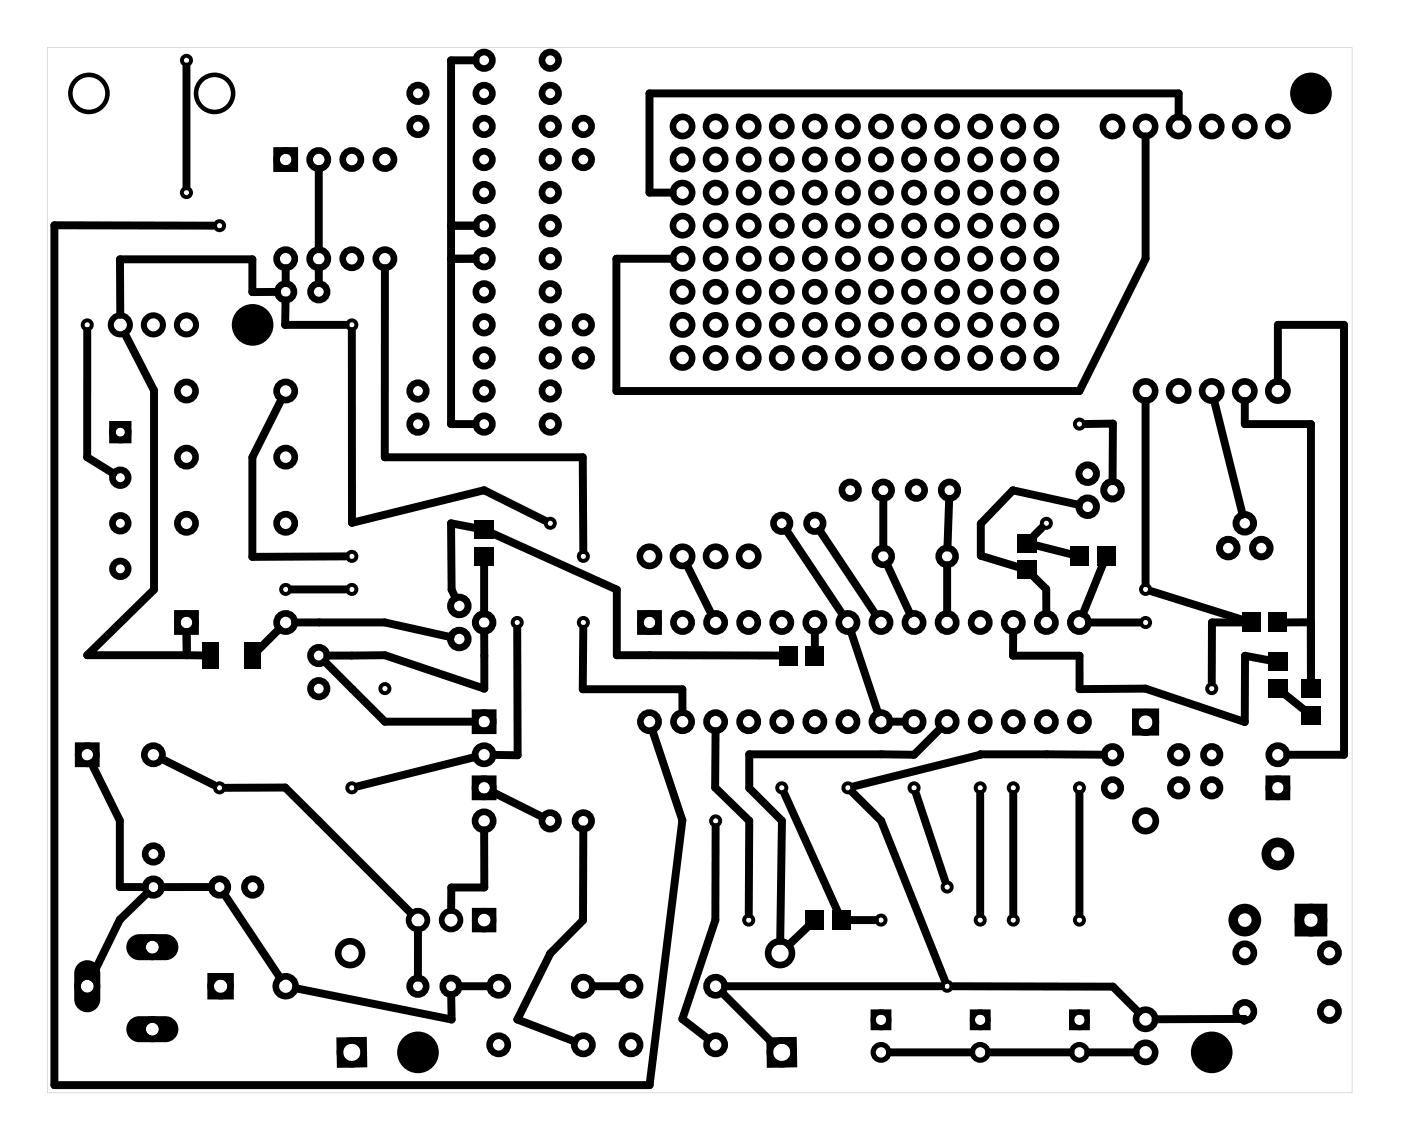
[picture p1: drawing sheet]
<svg xmlns="http://www.w3.org/2000/svg" width="108mm" height="87mm" viewBox="0 0 108 87" stroke-linecap="round" stroke-linejoin="round" font-family="sans-serif">
<g fill="#000">
<path d="M36.4 40h1.5v1.4h-1.5zM15.5 49.4h1.3v2h-1.3zM18.8 49.4h1.2v2h-1.2zM36.4 42h1.5v1.4h-1.5zM59.8 49.6h1.4v1.5h-1.4zM61.9 49.6h1.4v1.5h-1.4zM78.1 43.1h1.5v1.4h-1.5zM78.1 41h1.5v1.4h-1.5zM82.2 42h1.4v1.5h-1.4zM84.3 42h1.4v1.5h-1.4zM95.4 47.1h1.4v1.5h-1.4zM97.4 47.1h1.4v1.5h-1.4z"/>
<path d="M97.4 50.1h1.5v1.4h-1.5zM97.4 52.2h1.5v1.4h-1.5zM99.9 54.2h1.5v1.4h-1.5zM99.9 52.2h1.5v1.4h-1.5zM61.9 69.9h1.4v1.5h-1.4zM63.9 69.9h1.4v1.5h-1.4z"/>
<path d="M3.6 3.6v80.4h100.2v-80.4zM3.6 3.6h100.2v80.4h-100.2z"/>
<path d="M6 74l-.2 .4-.1 .4v2a1 1 0 0 0 1 1 1 1 0 0 0 1-1v-2a1 1 0 0 0-.6-1 1 1 0 0 0-1.1 .2zM6.2 75.8a.5 .5 0 0 1 1 0 .5 .5 0 0 1-1 0z"/>
<path d="M10 72a1 1 0 0 0-.2 1.1 1 1 0 0 0 .9 .7h2a1 1 0 0 0 1-1 1 1 0 0 0-1-1h-2h-.4zM11.2 72.8a.5 .5 0 0 1 1 0 .5 .5 0 0 1-1 0z"/>
<path d="M10 78.3a1 1 0 0 0-.2 1.1 1 1 0 0 0 .9 .7h2a1 1 0 0 0 1-1 1 1 0 0 0-1-1h-2h-.4zM11.2 79.1a.5 .5 0 0 1 1 0 .5 .5 0 0 1-1 0z"/>
<path d="M36.2 69.7v1.9h1.9v-1.9zM36.7 70.7a.5 .5 0 0 1 1 0 .5 .5 0 0 1-1 0z"/>
</g>
<g fill="none" stroke="#000" stroke-width=".3">
<circle cx="14.3" cy="14.8" r=".35"/>
<circle cx="14.3" cy="4.6" r=".35"/>
<circle cx="16.9" cy="17.3" r=".35"/>
<circle cx="6.7" cy="25" r=".35"/>
<circle cx="27" cy="25" r=".35"/>
<circle cx="82.9" cy="32.6" r=".35"/>
<circle cx="21.9" cy="45.3" r=".35"/>
<circle cx="27" cy="45.3" r=".35"/>
<circle cx="27" cy="42.7" r=".35"/>
<circle cx="29.6" cy="52.9" r=".35"/>
<circle cx="39.7" cy="47.8" r=".35"/>
<circle cx="42.3" cy="40.2" r=".35"/>
<circle cx="44.8" cy="47.8" r=".35"/>
<circle cx="44.8" cy="42.7" r=".35"/>
<circle cx="80.4" cy="40.2" r=".35"/>
<circle cx="88" cy="47.8" r=".35"/>
<circle cx="88" cy="45.3" r=".35"/>
<circle cx="93.1" cy="52.9" r=".35"/>
<circle cx="16.9" cy="60.5" r=".35"/>
<circle cx="27" cy="60.5" r=".35"/>
<circle cx="55" cy="63.1" r=".35"/>
<circle cx="57.5" cy="70.7" r=".35"/>
<circle cx="60" cy="60.5" r=".35"/>
<circle cx="65.1" cy="60.5" r=".35"/>
<circle cx="67.7" cy="70.7" r=".35"/>
<circle cx="70.2" cy="60.5" r=".35"/>
<circle cx="72.7" cy="68.1" r=".35"/>
<circle cx="72.7" cy="75.8" r=".35"/>
<circle cx="75.3" cy="60.5" r=".35"/>
<circle cx="75.3" cy="70.7" r=".35"/>
<circle cx="77.8" cy="60.5" r=".35"/>
<circle cx="77.8" cy="70.7" r=".35"/>
<circle cx="82.9" cy="70.7" r=".35"/>
<circle cx="82.9" cy="60.5" r=".35"/>
</g>
<g fill="#000">
<circle cx="100.7" cy="7.2" r="1.6"/>
<circle cx="19.4" cy="25" r="1.6"/>
<circle cx="32.1" cy="80.8" r="1.6"/>
<circle cx="93.1" cy="80.8" r="1.6"/>
</g>
<g fill="none" stroke="#000" stroke-width=".51">
<path d="M21.2 11.6h1.4v1.4h-1.4zM8.6 32.6h1.2v1.2h-1.2zM6 57.3h1.4v1.4h-1.4zM13.6 47.1h1.4v1.4h-1.4zM36.5 59.8h1.4v1.4h-1.4zM36.5 54.7h1.4v1.4h-1.4zM49.2 47.1h1.4v1.4h-1.4zM87.2 54.7h1.6v1.5h-1.6zM97.4 59.8h1.4v1.4h-1.4zM16.2 75h1.5v1.5h-1.5zM26.1 79.9h1.8l.1 1.8-1.9 .1zM59.1 79.9h1.8l.1 1.8-1.9 .1z"/>
<circle cx="21.9" cy="19.9" r=".7"/>
<circle cx="21.9" cy="12.3" r=".7"/>
<circle cx="24.5" cy="19.9" r=".7"/>
<circle cx="24.5" cy="12.3" r=".7"/>
<circle cx="27" cy="19.9" r=".7"/>
<circle cx="27" cy="12.3" r=".7"/>
<circle cx="29.6" cy="19.9" r=".7"/>
<circle cx="29.6" cy="12.3" r=".7"/>
<circle cx="32.1" cy="9.7" r=".64"/>
<circle cx="32.1" cy="7.2" r=".64"/>
<circle cx="37.2" cy="19.9" r=".64"/>
<circle cx="37.2" cy="17.3" r=".64"/>
<circle cx="37.2" cy="14.8" r=".64"/>
<circle cx="37.2" cy="4.6" r=".64"/>
<circle cx="37.2" cy="7.2" r=".64"/>
<circle cx="37.2" cy="9.7" r=".64"/>
<circle cx="37.2" cy="12.3" r=".64"/>
<circle cx="42.3" cy="4.6" r=".64"/>
<circle cx="42.3" cy="19.9" r=".64"/>
<circle cx="42.3" cy="7.2" r=".64"/>
<circle cx="42.3" cy="17.3" r=".64"/>
<circle cx="42.3" cy="9.7" r=".64"/>
<circle cx="42.3" cy="14.8" r=".64"/>
<circle cx="42.3" cy="12.3" r=".64"/>
<circle cx="44.8" cy="9.7" r=".64"/>
<circle cx="44.8" cy="12.3" r=".64"/>
<circle cx="52.4" cy="14.8" r=".74"/>
<circle cx="52.4" cy="19.9" r=".74"/>
<circle cx="52.4" cy="9.7" r=".74"/>
<circle cx="52.4" cy="17.3" r=".74"/>
<circle cx="52.4" cy="12.3" r=".74"/>
<circle cx="55" cy="19.9" r=".74"/>
<circle cx="55" cy="12.3" r=".74"/>
<circle cx="55" cy="17.3" r=".74"/>
<circle cx="55" cy="14.8" r=".74"/>
<circle cx="55" cy="9.7" r=".74"/>
<circle cx="57.5" cy="19.9" r=".74"/>
<circle cx="57.5" cy="12.3" r=".74"/>
<circle cx="57.5" cy="9.7" r=".74"/>
<circle cx="57.5" cy="14.8" r=".74"/>
<circle cx="57.5" cy="17.3" r=".74"/>
<circle cx="60" cy="19.9" r=".74"/>
<circle cx="60" cy="9.7" r=".74"/>
<circle cx="60" cy="12.3" r=".74"/>
<circle cx="60" cy="17.3" r=".74"/>
<circle cx="60" cy="14.8" r=".74"/>
<circle cx="62.6" cy="19.9" r=".74"/>
<circle cx="62.6" cy="14.8" r=".74"/>
<circle cx="62.6" cy="17.3" r=".74"/>
<circle cx="62.6" cy="9.7" r=".74"/>
<circle cx="62.6" cy="12.3" r=".74"/>
<circle cx="65.1" cy="19.9" r=".74"/>
<circle cx="65.1" cy="9.7" r=".74"/>
<circle cx="65.1" cy="17.3" r=".74"/>
<circle cx="65.1" cy="14.8" r=".74"/>
<circle cx="65.1" cy="12.3" r=".74"/>
<circle cx="67.7" cy="19.9" r=".74"/>
<circle cx="67.7" cy="9.7" r=".74"/>
<circle cx="67.7" cy="12.3" r=".74"/>
<circle cx="67.7" cy="17.3" r=".74"/>
<circle cx="67.7" cy="14.8" r=".74"/>
<circle cx="70.2" cy="19.9" r=".74"/>
<circle cx="70.2" cy="12.3" r=".74"/>
<circle cx="70.2" cy="17.3" r=".74"/>
<circle cx="70.2" cy="9.7" r=".74"/>
<circle cx="70.2" cy="14.8" r=".74"/>
<circle cx="72.7" cy="19.9" r=".74"/>
<circle cx="72.7" cy="12.3" r=".74"/>
<circle cx="72.7" cy="14.8" r=".74"/>
<circle cx="72.7" cy="9.7" r=".74"/>
<circle cx="72.7" cy="17.3" r=".74"/>
<circle cx="75.3" cy="19.9" r=".74"/>
<circle cx="75.3" cy="14.8" r=".74"/>
<circle cx="75.3" cy="12.3" r=".74"/>
<circle cx="75.3" cy="9.7" r=".74"/>
<circle cx="75.3" cy="17.3" r=".74"/>
<circle cx="77.8" cy="19.9" r=".74"/>
<circle cx="77.8" cy="17.3" r=".74"/>
<circle cx="77.8" cy="9.7" r=".74"/>
<circle cx="77.8" cy="12.3" r=".74"/>
<circle cx="77.8" cy="14.8" r=".74"/>
<circle cx="80.4" cy="19.9" r=".74"/>
<circle cx="80.4" cy="9.7" r=".74"/>
<circle cx="80.4" cy="17.3" r=".74"/>
<circle cx="80.4" cy="14.8" r=".74"/>
<circle cx="80.4" cy="12.3" r=".74"/>
<circle cx="85.4" cy="9.7" r=".74"/>
<circle cx="88" cy="9.7" r=".74"/>
<circle cx="90.5" cy="9.7" r=".74"/>
<circle cx="93.1" cy="9.7" r=".74"/>
<circle cx="95.6" cy="9.7" r=".74"/>
<circle cx="98.1" cy="9.7" r=".74"/>
<circle cx="9.2" cy="33.2" r=".6"/>
<circle cx="9.2" cy="36.7" r=".6"/>
<circle cx="14.3" cy="30" r=".7"/>
<circle cx="14.3" cy="35.1" r=".7"/>
<circle cx="21.9" cy="30" r=".7"/>
<circle cx="21.9" cy="35.1" r=".7"/>
<circle cx="21.9" cy="22.4" r=".64"/>
<circle cx="24.5" cy="22.4" r=".64"/>
<circle cx="32.1" cy="32.6" r=".64"/>
<circle cx="32.1" cy="30" r=".64"/>
<circle cx="37.2" cy="25" r=".64"/>
<circle cx="37.2" cy="32.6" r=".64"/>
<circle cx="37.2" cy="22.4" r=".64"/>
<circle cx="37.2" cy="30" r=".64"/>
<circle cx="37.2" cy="27.5" r=".64"/>
<circle cx="42.3" cy="30" r=".64"/>
<circle cx="42.3" cy="27.5" r=".64"/>
<circle cx="42.3" cy="22.4" r=".64"/>
<circle cx="42.3" cy="32.6" r=".64"/>
<circle cx="42.3" cy="25" r=".64"/>
<circle cx="44.8" cy="25" r=".64"/>
<circle cx="44.8" cy="27.5" r=".64"/>
<circle cx="52.4" cy="25" r=".74"/>
<circle cx="52.4" cy="22.4" r=".74"/>
<circle cx="52.4" cy="27.5" r=".74"/>
<circle cx="55" cy="25" r=".74"/>
<circle cx="55" cy="27.5" r=".74"/>
<circle cx="55" cy="22.4" r=".74"/>
<circle cx="57.5" cy="25" r=".74"/>
<circle cx="57.5" cy="27.5" r=".74"/>
<circle cx="57.5" cy="22.4" r=".74"/>
<circle cx="60" cy="25" r=".74"/>
<circle cx="60" cy="27.5" r=".74"/>
<circle cx="60" cy="22.4" r=".74"/>
<circle cx="62.6" cy="25" r=".74"/>
<circle cx="62.6" cy="27.5" r=".74"/>
<circle cx="62.6" cy="22.4" r=".74"/>
<circle cx="65.1" cy="25" r=".74"/>
<circle cx="65.1" cy="27.5" r=".74"/>
<circle cx="65.1" cy="22.4" r=".74"/>
<circle cx="65.3" cy="37.7" r=".64"/>
<circle cx="67.7" cy="25" r=".74"/>
<circle cx="67.7" cy="27.5" r=".74"/>
<circle cx="67.7" cy="22.4" r=".74"/>
<circle cx="67.8" cy="37.7" r=".64"/>
<circle cx="70.2" cy="25" r=".74"/>
<circle cx="70.2" cy="27.5" r=".74"/>
<circle cx="70.2" cy="22.4" r=".74"/>
<circle cx="70.4" cy="37.7" r=".64"/>
<circle cx="72.7" cy="25" r=".74"/>
<circle cx="72.7" cy="27.5" r=".74"/>
<circle cx="72.7" cy="22.4" r=".74"/>
<circle cx="72.9" cy="37.7" r=".64"/>
<circle cx="75.3" cy="25" r=".74"/>
<circle cx="75.3" cy="27.5" r=".74"/>
<circle cx="75.3" cy="22.4" r=".74"/>
<circle cx="77.8" cy="25" r=".74"/>
<circle cx="77.8" cy="27.5" r=".74"/>
<circle cx="77.8" cy="22.4" r=".74"/>
<circle cx="80.4" cy="25" r=".74"/>
<circle cx="80.4" cy="27.5" r=".74"/>
<circle cx="80.4" cy="22.4" r=".74"/>
<circle cx="88" cy="30" r=".74"/>
<circle cx="90.5" cy="30" r=".74"/>
<circle cx="93.1" cy="30" r=".74"/>
<circle cx="95.6" cy="30" r=".74"/>
<circle cx="98.1" cy="30" r=".74"/>
<circle cx="6.7" cy="58" r=".7"/>
<circle cx="9.2" cy="40.2" r=".6"/>
<circle cx="9.2" cy="43.7" r=".6"/>
<circle cx="11.8" cy="58" r=".7"/>
<circle cx="14.3" cy="40.2" r=".7"/>
<circle cx="14.3" cy="47.8" r=".7"/>
<circle cx="21.9" cy="40.2" r=".7"/>
<circle cx="21.9" cy="47.8" r=".7"/>
<circle cx="24.5" cy="50.4" r=".64"/>
<circle cx="24.5" cy="52.9" r=".64"/>
<circle cx="37.2" cy="58" r=".7"/>
<circle cx="37.2" cy="55.4" r=".7"/>
<circle cx="49.9" cy="55.4" r=".7"/>
<circle cx="49.9" cy="47.8" r=".7"/>
<circle cx="49.9" cy="42.7" r=".74"/>
<circle cx="52.4" cy="55.4" r=".7"/>
<circle cx="52.4" cy="47.8" r=".7"/>
<circle cx="52.4" cy="42.7" r=".74"/>
<circle cx="55" cy="55.4" r=".7"/>
<circle cx="55" cy="47.8" r=".7"/>
<circle cx="55" cy="42.7" r=".74"/>
<circle cx="57.5" cy="55.4" r=".7"/>
<circle cx="57.5" cy="47.8" r=".7"/>
<circle cx="57.5" cy="42.7" r=".74"/>
<circle cx="60" cy="40.2" r=".64"/>
<circle cx="60" cy="55.4" r=".7"/>
<circle cx="60" cy="47.8" r=".7"/>
<circle cx="62.6" cy="40.2" r=".64"/>
<circle cx="62.6" cy="55.4" r=".7"/>
<circle cx="62.6" cy="47.8" r=".7"/>
<circle cx="65.1" cy="55.4" r=".7"/>
<circle cx="65.1" cy="47.8" r=".7"/>
<circle cx="67.7" cy="55.4" r=".7"/>
<circle cx="67.7" cy="47.8" r=".7"/>
<circle cx="70.2" cy="55.4" r=".7"/>
<circle cx="70.2" cy="47.8" r=".7"/>
<circle cx="72.7" cy="55.4" r=".7"/>
<circle cx="72.7" cy="47.8" r=".7"/>
<circle cx="75.3" cy="55.4" r=".7"/>
<circle cx="75.3" cy="47.8" r=".7"/>
<circle cx="77.8" cy="55.4" r=".7"/>
<circle cx="77.8" cy="47.8" r=".7"/>
<circle cx="80.4" cy="55.4" r=".7"/>
<circle cx="80.4" cy="47.8" r=".7"/>
<circle cx="82.9" cy="55.4" r=".7"/>
<circle cx="82.9" cy="47.8" r=".7"/>
<circle cx="85.4" cy="58" r=".64"/>
<circle cx="88" cy="55.5" r=".79"/>
<circle cx="90.5" cy="58" r=".64"/>
<circle cx="93.1" cy="58" r=".64"/>
<circle cx="98.1" cy="58" r=".7"/>
<circle cx="11.8" cy="65.6" r=".64"/>
<circle cx="11.8" cy="68.1" r=".64"/>
<circle cx="16.9" cy="68.1" r=".64"/>
<circle cx="16.9" cy="75.8" r=".76"/>
<circle cx="19.4" cy="68.1" r=".64"/>
<circle cx="21.9" cy="75.8" r=".76"/>
<circle cx="26.9" cy="73.2" r=".91"/>
<circle cx="32.1" cy="75.8" r=".64"/>
<circle cx="34.6" cy="75.8" r=".64"/>
<circle cx="37.2" cy="63.1" r=".7"/>
<circle cx="37.2" cy="60.5" r=".7"/>
<circle cx="38.3" cy="75.8" r=".7"/>
<circle cx="42.3" cy="63.1" r=".64"/>
<circle cx="44.8" cy="75.8" r=".7"/>
<circle cx="44.8" cy="63.1" r=".64"/>
<circle cx="48.5" cy="75.8" r=".7"/>
<circle cx="55" cy="75.8" r=".7"/>
<circle cx="59.9" cy="73.2" r=".91"/>
<circle cx="85.4" cy="60.5" r=".64"/>
<circle cx="88" cy="78.3" r=".74"/>
<circle cx="88" cy="63.1" r=".79"/>
<circle cx="90.5" cy="60.5" r=".64"/>
<circle cx="93.1" cy="60.5" r=".64"/>
<circle cx="95.6" cy="73.2" r=".7"/>
<circle cx="95.6" cy="77.7" r=".7"/>
<circle cx="98.1" cy="60.5" r=".7"/>
<circle cx="102.1" cy="73.2" r=".7"/>
<circle cx="102.1" cy="77.7" r=".7"/>
<circle cx="27" cy="80.8" r=".91"/>
<circle cx="38.3" cy="80.3" r=".7"/>
<circle cx="44.8" cy="80.3" r=".7"/>
<circle cx="48.5" cy="80.3" r=".7"/>
<circle cx="55" cy="80.3" r=".7"/>
<circle cx="60" cy="80.8" r=".91"/>
<circle cx="88" cy="80.8" r=".74"/>
</g>
<g fill="none" stroke="#000" stroke-width=".47">
<circle cx="9.2" cy="25" r=".73"/>
<circle cx="11.8" cy="25" r=".73"/>
<circle cx="14.3" cy="25" r=".73"/>
</g>
<g fill="none" stroke="#000" stroke-width=".35">
<circle cx="6.8" cy="7.2" r="1.43"/>
<circle cx="16.5" cy="7.2" r="1.43"/>
</g>
<g fill="none" stroke="#000" stroke-width=".4">
<path d="M67.1 77.7h1.2v1.2h-1.2zM74.7 77.7h1.2v1.2h-1.2zM82.3 77.7h1.2v1.2h-1.2z"/>
<circle cx="67.7" cy="78.3" r=".6"/>
<circle cx="75.3" cy="78.3" r=".6"/>
<circle cx="82.9" cy="78.3" r=".6"/>
<circle cx="67.7" cy="80.8" r=".6"/>
<circle cx="75.3" cy="80.8" r=".6"/>
<circle cx="82.9" cy="80.8" r=".6"/>
</g>
<g fill="none" stroke="#000" stroke-width=".74" stroke-linecap="butt">
<path d="M99.8 69.8h1.8v1.8h-1.8z"/>
<circle cx="95.6" cy="70.7" r=".89"/>
<circle cx="98.1" cy="65.6" r=".89"/>
<circle cx="100.7" cy="70.7" r=".89"/>
</g>
<g fill="none" stroke="#000" stroke-width=".5">
<circle cx="67.8" cy="42.7" r=".65"/>
<circle cx="72.7" cy="42.7" r=".65"/>
<circle cx="6.7" cy="75.8" r=".75"/>
<circle cx="11.7" cy="79.1" r=".75"/>
<circle cx="11.7" cy="72.8" r=".75"/>
</g>
<g fill="none" stroke="#000" stroke-width=".44">
<circle cx="32.1" cy="70.7" r=".72"/>
<circle cx="34.6" cy="70.7" r=".72"/>
<circle cx="37.2" cy="70.7" r=".72"/>
</g>
<g fill="none" stroke="#000" stroke-width=".53">
<circle cx="83.5" cy="36.4" r=".67"/>
<circle cx="83.5" cy="38.9" r=".67"/>
<circle cx="85.4" cy="37.7" r=".67"/>
<circle cx="35.3" cy="46.5" r=".67"/>
<circle cx="35.3" cy="49.1" r=".67"/>
<circle cx="37.2" cy="47.8" r=".67"/>
<circle cx="94.3" cy="42.1" r=".67"/>
<circle cx="95.6" cy="40.2" r=".67"/>
<circle cx="96.9" cy="42.1" r=".67"/>
</g>
<g fill="none" stroke="#000" stroke-width=".61">
<path d="M14.3 5.1v9.2M16.4 17.3h-12.2v66.1h45.7l2.5-20.4-2.3-6.9M24.5 13v6.1M34.6 17.3h1.9M36.5 4.6h-1.9v28h1.9M36.5 19.9h-1.9M88 10.5v9.4l-5.1 10.1h-35.6v-10.1h4.4M90.5 9v-1.8h-40.6v7.6h1.8M6.7 25.4v9.7l2 1.3M9.6 25.7l2.2 4.3v15.3l-5.1 5h7.6M21.3 22.4h-1.9v-2.5h-10.2v4.3M21.6 30.7l-2.2 4.4v7.7l7.1-.1"/>
<path d="M21.9 23.1v1.9h4.6M21.9 20.6v1.2M24.5 20.6v1.2M27 25.4v14.8l10.2-2.5 4.6 2.3M29.6 20.6v14.5h15.2v7.2M67.8 38.3v3.8M72.9 38.3l-.1 3.8M82.9 38.8l-5.1-1.1-2.5 2.5v2.5l2.9 .9M83.4 32.6l2.1-.1-.1 4.5M88 30.8v14M93.2 30.8l2.2 8.7M95.6 30.8v1.8h5.1v19.7v-4.5h-2"/>
<path d="M98.1 29.3v-4.3h5.1v33h-4.3M7 58.6l2.2 4.4v5.1h1.9M12.4 58.3l4 2M14.3 48.5v1.8M14.3 50.3h1.4M21.4 48.3l-1.5 1.6M22.4 45.3h4.1M22.7 47.8h6.9l5 1.1M24.9 50.8l4.7 4.6h6.9M36.5 58.2l-9 2.2M36.6 40.6l-2-.4 .1 5.1 .3 .6M37.2 43.3v3.8"/>
<path d="M37.2 48.5v4.4l-7.6-2.6-4.5 .1M37.8 41l9.6 4.3v5l12.6 .1M39.7 48.3l.1 9.7h-1.9M44.8 48.3v4.6h7.6v1.8M52.8 43.4l1.8 3.8M55 56.2l-.1 4.3 2.6 2.5v7.2M60.4 40.7l4.3 6.5M62.6 48.5v1.2M62.9 40.7l4.4 6.5M65.4 48.5l2 6.2M68.1 43.4l1.8 3.8M68.4 55.4h1.1"/>
<path d="M72.2 55.9l-2 2.1-12.7-.1v2.6l2.6 2.5-.2 9.3M72.7 43.4v3.7M77.8 48.5v1.9h5.1v2.5h5.1l7.6 2.6v-5.1l1.9 .3M79.4 44.3l.9 .9 .1 1.9M79.5 41.9l2.8 .7M80 40.5l-.6 .7M83.6 47.8h3.9M84.7 43.3l-1.5 3.8M84.8 58l-9.5-.1-9.7 2.5M88.4 45.4l7.1 2.2M95.5 47.8h-2.4v4.6M98.8 53.4l1.3 1.1"/>
<path d="M11.3 68.6l-2.1 2-2.2 4.5M16.2 68.1h-3.8M17.2 68.7l4.3 6.4M17.3 60.5h4.6l9.6 9.6M22.7 75.9l12 2.4v-1.9M32.1 71.5v3.6M35.3 75.8h2.3M37.2 63.8v4.4h-2.5l-.1 1.7M37.8 60.8l3.9 2M44.8 63.7v7l-2.5 2.5-2.6 5.1 4.4 1.7M45.5 75.8h2.2M55 63.5l-.1 7.2-2.5 7.6 2 1.5"/>
<path d="M55.5 76.3l3.9 3.9M55.7 75.8h16.6M60.2 61l4.2 9.1M62 71.2l-1.4 1.4M65.2 70.7h2M65.5 60.9l2.2 2.1 4.9 12.3M70.4 61l2.2 6.7M73.2 75.8h12.3l1.9 2M75.3 61v9.2M77.8 61v9.2M82.9 61v9.2M88.7 78.3h6.9v.1"/>
<path d="M68.3 80.8h6.3M76 80.8h6.2M83.6 80.8h3.6"/>
</g>
</svg>
